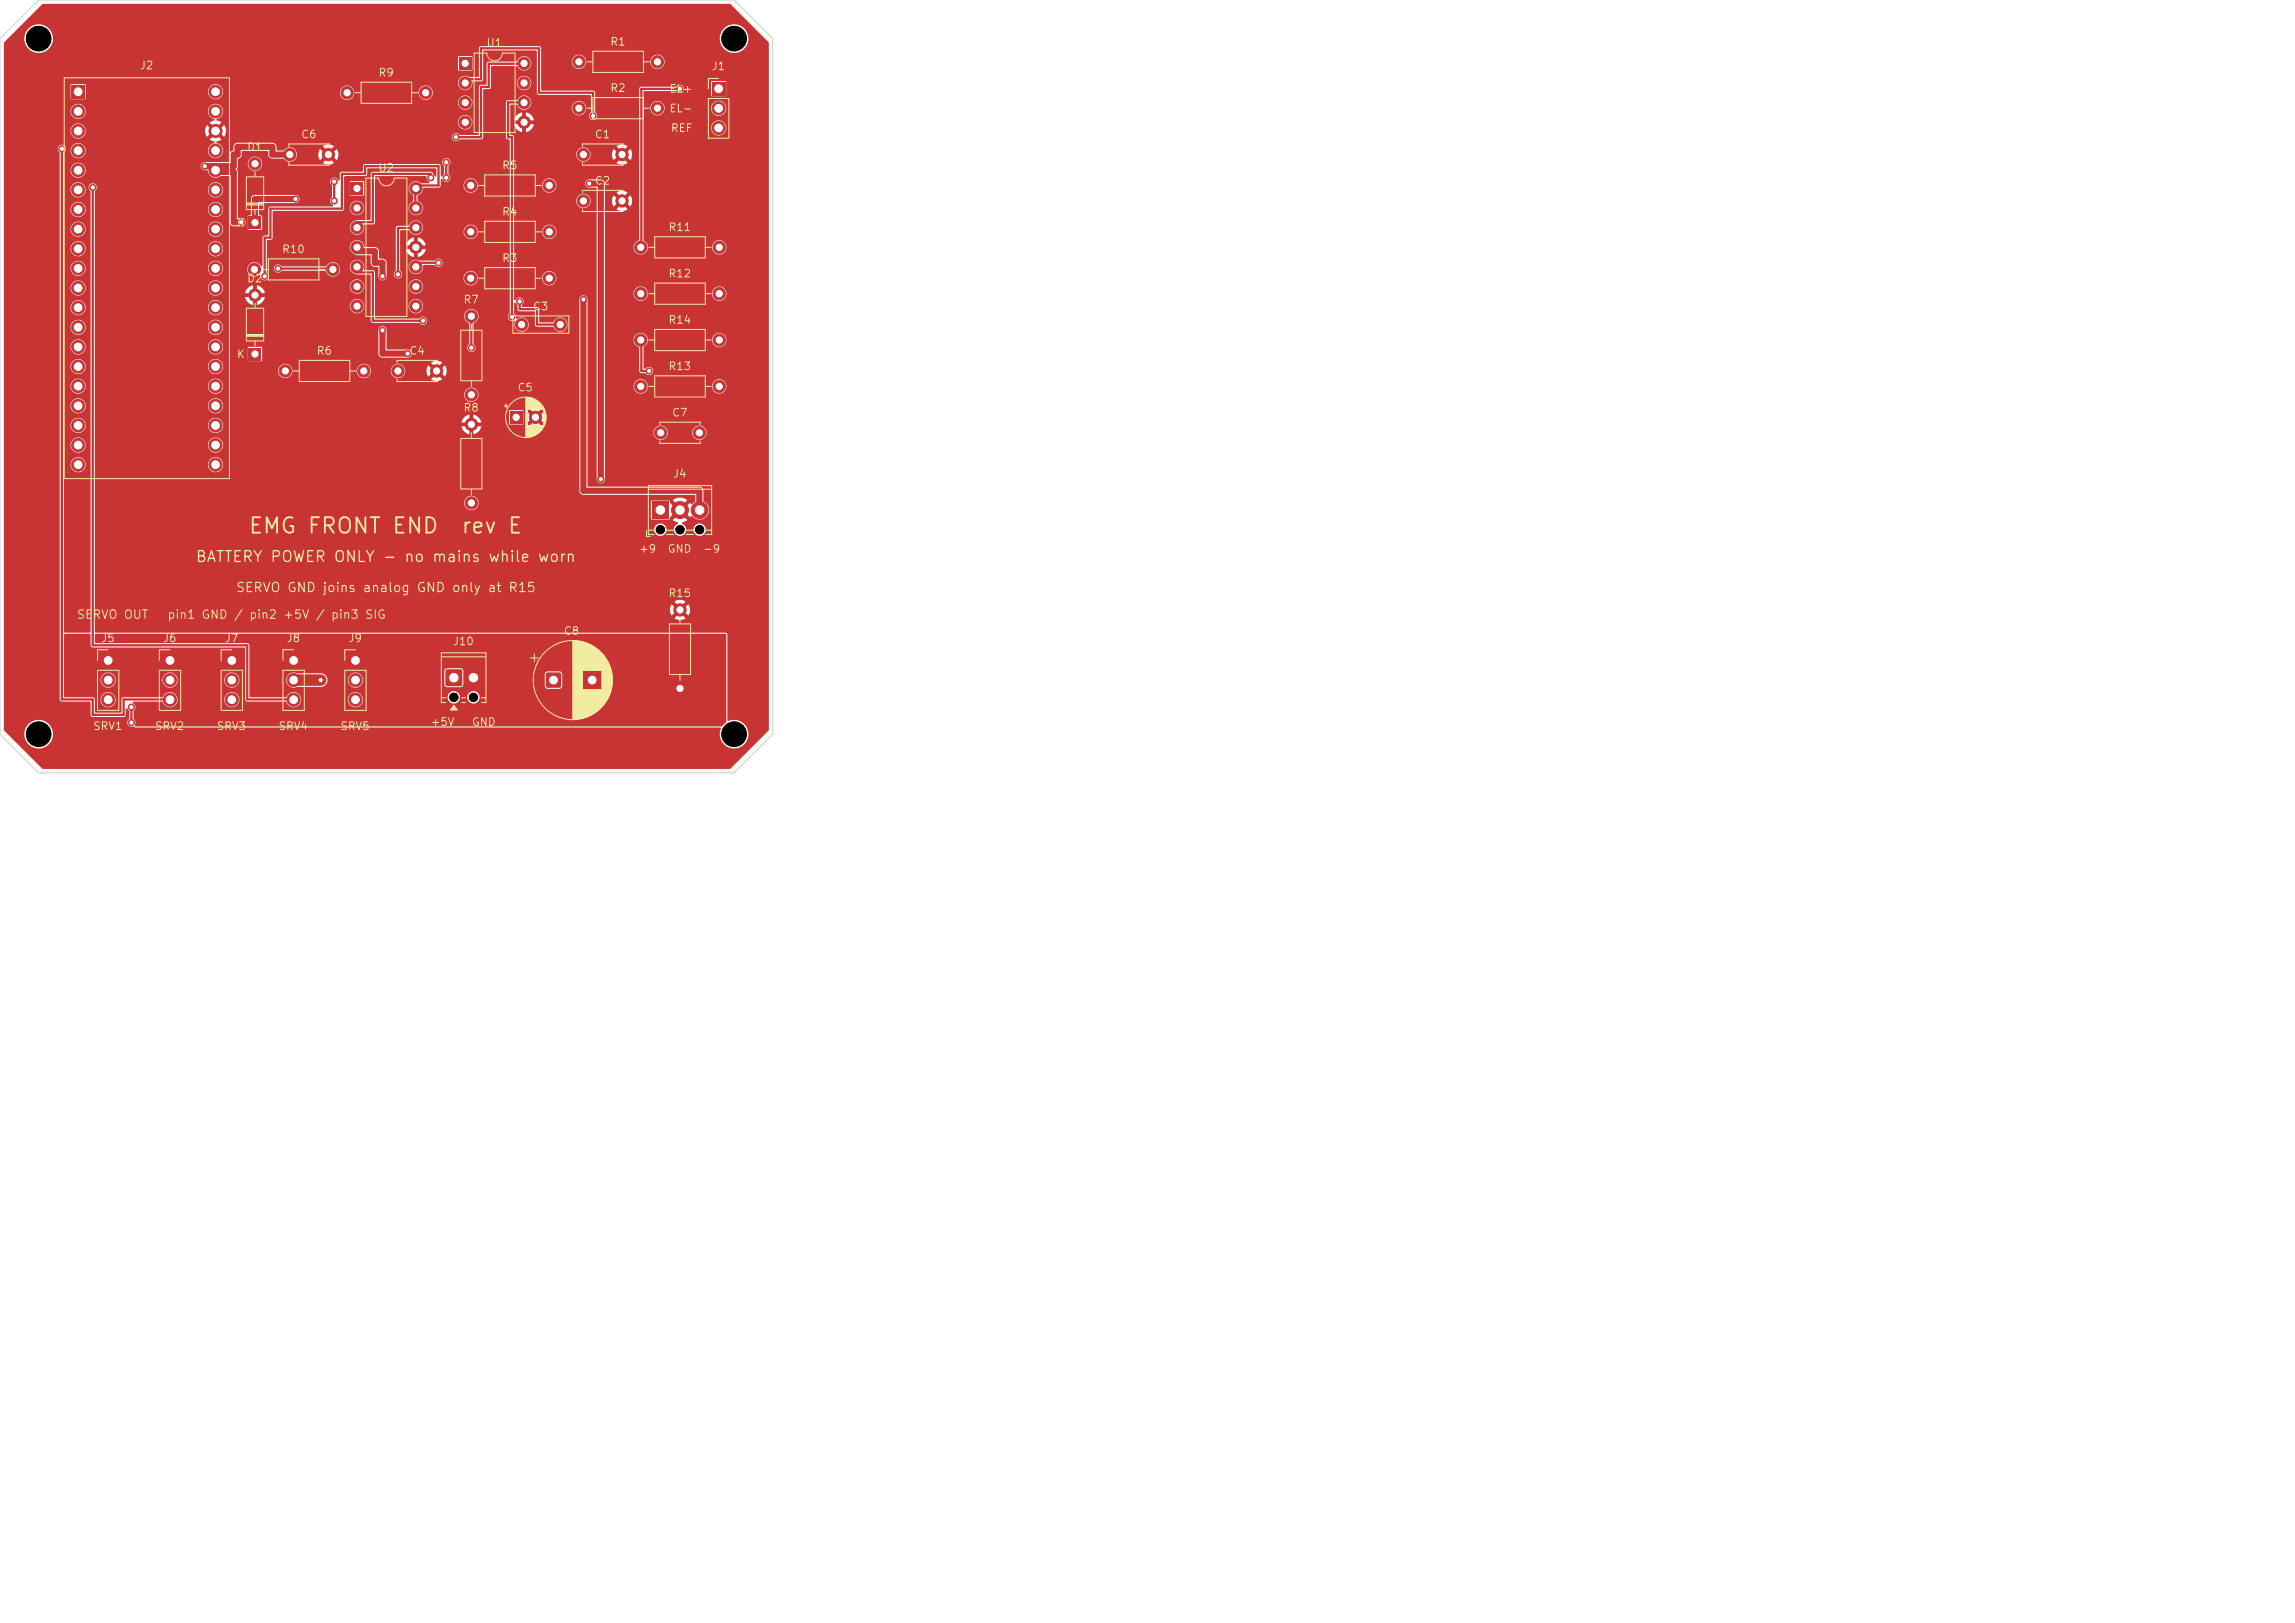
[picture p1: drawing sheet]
<svg xmlns="http://www.w3.org/2000/svg" width="297mm" height="210mm" viewBox="0 0 297 210" stroke-linecap="round" stroke-linejoin="round" font-family="sans-serif">
<defs><g id="words">
<g font-size="2" fill="#f2eda1">
<text x="32" y="69.5">EMG FRONT END</text>
<text x="59.6" y="69.5">rev E</text>
</g>
<text font-size="1.4" fill="#f2eda1" x="25.2" y="73.1">BATTERY POWER ONLY - no mains while worn</text>
<text font-size="1.2" fill="#f2eda1" x="30.4" y="76.9">SERVO GND joins analog GND only at R15</text>
<g font-size="1.1" fill="#f2eda1">
<text x="9.9" y="80.3">SERVO OUT</text>
<text x="21.6" y="80.3">pin1 GND / pin2 +5V / pin3 SIG</text>
</g>
<g font-size="1" fill="#f2eda1">
<text x="18" y="9.2">J2</text>
<text x="48.9" y="10.1">R9</text>
<text x="62.9" y="6.3">U1</text>
<text x="78.9" y="6.1">R1</text>
<text x="92" y="9.3">J1</text>
<text x="78.9" y="12.1">R2</text>
<text x="86.5" y="12.2">EL+</text>
<text x="86.5" y="14.8">EL-</text>
<text x="86.7" y="17.3">REF</text>
<text x="31.9" y="19.8">D1</text>
<text x="38.9" y="18.1">C6</text>
<text x="48.9" y="22.5">U2</text>
<text x="64.9" y="22.1">R5</text>
<text x="76.9" y="18.1">C1</text>
<text x="30.6" y="29.6">K</text>
<text x="64.9" y="28.1">R4</text>
<text x="76.9" y="24.1">C2</text>
<text x="36.4" y="33">R10</text>
<text x="64.9" y="34.1">R3</text>
<text x="86.4" y="30.1">R11</text>
<text x="31.9" y="36.8">D2</text>
<text x="59.9" y="39.5">R7</text>
<text x="68.9" y="40.4">C3</text>
<text x="86.4" y="36.1">R12</text>
<text x="30.6" y="46.6">K</text>
<text x="40.9" y="46.1">R6</text>
<text x="52.9" y="46.1">C4</text>
<text x="86.4" y="42.1">R14</text>
<text x="59.9" y="53.5">R8</text>
<text x="66.9" y="50.9">C5</text>
<text x="86.4" y="48.1">R13</text>
<text x="86.9" y="54.1">C7</text>
<text x="87" y="62">J4</text>
<text x="82.6" y="71.8">+9</text>
<text x="86.3" y="71.8">GND</text>
<text x="90.9" y="71.8">-9</text>
<text x="86.4" y="77.5">R15</text>
<text x="13" y="83.3">J5</text>
<text x="21" y="83.3">J6</text>
<text x="29" y="83.3">J7</text>
<text x="37" y="83.3">J8</text>
<text x="45" y="83.3">J9</text>
<text x="58.5" y="83.7">J10</text>
<text x="72.9" y="82.4">C8</text>
<text x="12" y="94.7">SRV1</text>
<text x="20" y="94.7">SRV2</text>
<text x="28" y="94.7">SRV3</text>
<text x="36" y="94.7">SRV4</text>
<text x="44" y="94.7">SRV5</text>
<text x="55.7" y="94.2">+5V</text>
<text x="61" y="94.2">GND</text>
</g>
</g></defs>
<g fill="#c83434" stroke="#c83434" stroke-width=".13">
<circle cx="51.5" cy="48" r=".8"/>
<circle cx="56.5" cy="48" r=".8"/>
<circle cx="75.5" cy="26" r=".8"/>
<circle cx="80.5" cy="26" r=".8"/>
</g>
<path d="M66 53.2h1.6v1.6h-1.6z" fill="#c83434"/>
<g fill="#c83434" stroke="#c83434" stroke-width=".13">
<circle cx="69.3" cy="54" r=".8"/>
<circle cx="60.9" cy="36" r=".8"/>
<circle cx="71.1" cy="36" r=".8"/>
</g>
<path d="M45.1 84.6h1.8v1.7h-1.8z" fill="#c83434"/>
<g fill="#c83434" stroke="#c83434" stroke-width=".13">
<circle cx="46" cy="88" r=".85"/>
<circle cx="46" cy="90.5" r=".85"/>
<circle cx="61" cy="51.1" r=".8"/>
<circle cx="61" cy="40.9" r=".8"/>
</g>
<path d="M32.2 28h1.6v1.6h-1.6z" fill="#c83434"/>
<g fill="#c83434" stroke="#c83434" stroke-width=".13">
<circle cx="33" cy="21.2" r=".8"/>
<circle cx="44.9" cy="12" r=".8"/>
<circle cx="55.1" cy="12" r=".8"/>
<circle cx="82.9" cy="38" r=".8"/>
<circle cx="93.1" cy="38" r=".8"/>
<circle cx="82.9" cy="50" r=".8"/>
<circle cx="93.1" cy="50" r=".8"/>
<circle cx="75.5" cy="20" r=".8"/>
<circle cx="80.5" cy="20" r=".8"/>
<circle cx="37.5" cy="20" r=".8"/>
<circle cx="42.5" cy="20" r=".8"/>
</g>
<path d="M9.3 11h1.7v1.7h-1.7z" fill="#c83434"/>
<g fill="#c83434" stroke="#c83434" stroke-width=".13">
<circle cx="10.1" cy="14.4" r=".85"/>
<circle cx="10.1" cy="16.9" r=".85"/>
<circle cx="10.1" cy="19.5" r=".85"/>
<circle cx="10.1" cy="22" r=".85"/>
<circle cx="10.1" cy="24.6" r=".85"/>
<circle cx="10.1" cy="27.1" r=".85"/>
<circle cx="10.1" cy="29.6" r=".85"/>
<circle cx="10.1" cy="32.2" r=".85"/>
<circle cx="10.1" cy="34.7" r=".85"/>
<circle cx="10.1" cy="37.3" r=".85"/>
<circle cx="10.1" cy="39.8" r=".85"/>
<circle cx="10.1" cy="42.3" r=".85"/>
<circle cx="10.1" cy="44.9" r=".85"/>
<circle cx="10.1" cy="47.4" r=".85"/>
<circle cx="10.1" cy="50" r=".85"/>
<circle cx="10.1" cy="52.5" r=".85"/>
<circle cx="10.1" cy="55" r=".85"/>
<circle cx="10.1" cy="57.6" r=".85"/>
<circle cx="10.1" cy="60.1" r=".85"/>
<circle cx="27.9" cy="60.1" r=".85"/>
<circle cx="27.9" cy="57.6" r=".85"/>
<circle cx="27.9" cy="55" r=".85"/>
<circle cx="27.9" cy="52.5" r=".85"/>
<circle cx="27.9" cy="50" r=".85"/>
<circle cx="27.9" cy="47.4" r=".85"/>
<circle cx="27.9" cy="44.9" r=".85"/>
<circle cx="27.9" cy="42.3" r=".85"/>
<circle cx="27.9" cy="39.8" r=".85"/>
<circle cx="27.9" cy="37.3" r=".85"/>
<circle cx="27.9" cy="34.7" r=".85"/>
<circle cx="27.9" cy="32.2" r=".85"/>
<circle cx="27.9" cy="29.6" r=".85"/>
<circle cx="27.9" cy="27.1" r=".85"/>
<circle cx="27.9" cy="24.6" r=".85"/>
<circle cx="27.9" cy="22" r=".85"/>
<circle cx="27.9" cy="19.5" r=".85"/>
<circle cx="27.9" cy="16.9" r=".85"/>
<circle cx="27.9" cy="14.4" r=".85"/>
<circle cx="27.9" cy="11.9" r=".85"/>
<circle cx="67.5" cy="42" r=".8"/>
<circle cx="72.5" cy="42" r=".8"/>
</g>
<path d="M13.2 84.6h1.6v1.7h-1.6z" fill="#c83434"/>
<g fill="#c83434" stroke="#c83434" stroke-width=".13">
<circle cx="14" cy="88" r=".85"/>
<circle cx="14" cy="90.5" r=".85"/>
<circle cx="60.9" cy="30" r=".8"/>
<circle cx="71.1" cy="30" r=".8"/>
<circle cx="85.5" cy="56" r=".8"/>
<circle cx="90.5" cy="56" r=".8"/>
<circle cx="74.9" cy="14" r=".8"/>
<circle cx="85.1" cy="14" r=".8"/>
</g>
<path d="M37.1 84.6h1.7v1.7h-1.7z" fill="#c83434"/>
<g fill="#c83434" stroke="#c83434" stroke-width=".13">
<circle cx="38" cy="88" r=".85"/>
<circle cx="38" cy="90.5" r=".85"/>
<circle cx="60.9" cy="24" r=".8"/>
<circle cx="71.1" cy="24" r=".8"/>
</g>
<path d="M29.1 84.6h1.7v1.7h-1.7z" fill="#c83434"/>
<g fill="#c83434" stroke="#c83434" stroke-width=".13">
<circle cx="30" cy="88" r=".85"/>
<circle cx="30" cy="90.5" r=".85"/>
</g>
<path d="M57.7 86.7l.2-.1h1.7l.2 .1v.1v1.7v.2l-.2 .1h-1.7l-.2-.1-.1-.2v-1.7z" fill="#c83434"/>
<circle cx="61.3" cy="87.7" r="1.1" fill="#c83434" stroke="#c83434" stroke-width=".13"/>
<path d="M92.1 10.6h1.8v1.7h-1.8z" fill="#c83434"/>
<g fill="#c83434" stroke="#c83434" stroke-width=".13">
<circle cx="93" cy="14" r=".85"/>
<circle cx="93" cy="16.6" r=".85"/>
<circle cx="88" cy="89.1" r=".8"/>
<circle cx="88" cy="78.9" r=".8"/>
</g>
<path d="M59.4 7.4h1.6v1.6h-1.6z" fill="#c83434"/>
<g fill="#c83434" stroke="#c83434" stroke-width=".13">
<circle cx="60.2" cy="10.7" r=".8"/>
<circle cx="60.2" cy="13.3" r=".8"/>
<circle cx="60.2" cy="15.8" r=".8"/>
<circle cx="67.8" cy="15.8" r=".8"/>
<circle cx="67.8" cy="13.3" r=".8"/>
<circle cx="67.8" cy="10.7" r=".8"/>
<circle cx="67.8" cy="8.2" r=".8"/>
</g>
<path d="M21.1 84.6h1.8v1.7h-1.8z" fill="#c83434"/>
<g fill="#c83434" stroke="#c83434" stroke-width=".13">
<circle cx="22" cy="88" r=".85"/>
<circle cx="22" cy="90.5" r=".85"/>
<circle cx="74.9" cy="8" r=".8"/>
<circle cx="85.1" cy="8" r=".8"/>
<circle cx="32.9" cy="34.9" r=".8"/>
<circle cx="43.1" cy="34.9" r=".8"/>
<circle cx="61" cy="65.1" r=".8"/>
<circle cx="61" cy="54.9" r=".8"/>
<circle cx="36.9" cy="48" r=".8"/>
<circle cx="47.1" cy="48" r=".8"/>
<circle cx="82.9" cy="44" r=".8"/>
<circle cx="93.1" cy="44" r=".8"/>
</g>
<path d="M84.4 64.9h2.2v2.2h-2.2z" fill="#c83434"/>
<g fill="#c83434" stroke="#c83434" stroke-width=".13">
<circle cx="88" cy="66" r="1.1"/>
<circle cx="90.5" cy="66" r="1.1"/>
</g>
<path d="M45.4 23.6h1.6v1.6h-1.6z" fill="#c83434"/>
<g fill="#c83434" stroke="#c83434" stroke-width=".13">
<circle cx="46.2" cy="26.9" r=".8"/>
<circle cx="46.2" cy="29.5" r=".8"/>
<circle cx="46.2" cy="32" r=".8"/>
<circle cx="46.2" cy="34.5" r=".8"/>
<circle cx="46.2" cy="37.1" r=".8"/>
<circle cx="46.2" cy="39.6" r=".8"/>
<circle cx="53.8" cy="39.6" r=".8"/>
<circle cx="53.8" cy="37.1" r=".8"/>
<circle cx="53.8" cy="34.5" r=".8"/>
<circle cx="53.8" cy="32" r=".8"/>
<circle cx="53.8" cy="29.5" r=".8"/>
<circle cx="53.8" cy="26.9" r=".8"/>
<circle cx="53.8" cy="24.4" r=".8"/>
</g>
<path d="M70.7 87.1l.2-.1h1.5l.2 .1v.2v1.5v.1l-.2 .1h-1.5l-.2-.1-.1-.1v-1.5z" fill="#c83434"/>
<circle cx="76.6" cy="88" r="1" fill="#c83434" stroke="#c83434" stroke-width=".13"/>
<path d="M32.2 45h1.6v1.6h-1.6z" fill="#c83434"/>
<g fill="#c83434" stroke="#c83434" stroke-width=".13">
<circle cx="33" cy="38.2" r=".8"/>
<circle cx="82.9" cy="32" r=".8"/>
<circle cx="93.1" cy="32" r=".8"/>
<circle cx="51.5" cy="35.5" r=".4"/>
<circle cx="75.5" cy="38.7" r=".4"/>
<circle cx="61" cy="45" r=".4"/>
<circle cx="54.7" cy="41.5" r=".4"/>
<circle cx="67.2" cy="39" r=".4"/>
<circle cx="55.7" cy="23" r=".4"/>
<circle cx="56.7" cy="34" r=".4"/>
<circle cx="41.5" cy="88" r=".4"/>
<circle cx="52.7" cy="45.7" r=".4"/>
<circle cx="31.3" cy="28.8" r=".4"/>
<circle cx="49.5" cy="42.7" r=".4"/>
<circle cx="38.3" cy="25.8" r=".4"/>
<circle cx="26.5" cy="21.5" r=".4"/>
<circle cx="49.5" cy="35.7" r=".4"/>
<circle cx="36" cy="34.8" r=".4"/>
<circle cx="59" cy="17.8" r=".4"/>
<circle cx="84" cy="48" r=".4"/>
<circle cx="77.7" cy="62" r=".4"/>
<circle cx="76.3" cy="23.8" r=".4"/>
<circle cx="17" cy="91.5" r=".4"/>
<circle cx="17" cy="93.5" r=".4"/>
<circle cx="8" cy="19.3" r=".4"/>
<circle cx="12" cy="24.2" r=".4"/>
<circle cx="66.2" cy="41" r=".4"/>
<circle cx="57.7" cy="21" r=".4"/>
<circle cx="43.3" cy="26" r=".4"/>
<circle cx="57.7" cy="23" r=".4"/>
<circle cx="43.3" cy="23.5" r=".4"/>
<circle cx="76.8" cy="15" r=".4"/>
<circle cx="88" cy="11.5" r=".4"/>
<circle cx="34.3" cy="35.7" r=".4"/>
</g>
<g fill="none" stroke="#c83434" stroke-width=".3">
<path d="M8 19.3v71.2h4v2h4v-2h6M60.2 10.8v-.5h2v-4h7.6v5.7h6.9v3M67.7 8.3h-4.5v3h-1v6.5h-3.2M67.7 13.3h-2v4.5h.6v23.2M88 11.5h-5v20.5M12 24.3v59.2h20v7h6M36 34.8h7M43.2 23.5v2.5M46.3 34.5v.8h1.9v6.2h6.5M53.8 29.5h-2.3v6M53.8 27v-3h2.9v-2.5h-9.5v1h-3v4.5h-9.2v3.8h-.8v5M55.7 23v-.5h-7.5v6.3h-1.9v.7"/>
<path d="M56.7 34h-2.9v.5M57.7 21v2M67.3 39v1h2.2v2h3M61 41v4M83 44v4h1M17 91.5v2"/>
</g>
<path d="M28 22v.3h2.3v6.5h.9M37.5 20h-2.2v-1h-4.6v1h-.4v1.5h-3.8M38.2 25.8h-5.2v3M46.3 32v.5h2.2v1.5h1v1.8M75.5 38.8v24.7h15v2.5M76.2 23.8h1.5v38.2M49.5 42.8v3h3.2" fill="none" stroke="#c83434" stroke-width=".8"/>
<path d="M38 88h3.5" fill="none" stroke="#c83434" stroke-width="1.5"/>
<g fill="#c83434">
<path d="M8.3 82.1l3.4-.1v1.5l.3 .3h19.7l.1 6.9 .2 .1h5h.1a.98 .98 0 0 0 1.1 .7 .98 .98 0 0 0 .8-1.1h6v.2a.98 .98 0 0 0 1.2 .9 .98 .98 0 0 0 .7-1.3h11v.1a.8 .8 0 0 0 .9 .7 .8 .8 0 0 0 .7-.8h1v.1a.8 .8 0 0 0 1.2 .6 .8 .8 0 0 0 0-1.4 .8 .8 0 0 0-1.2 .7h-1v-.1a.8 .8 0 0 0-.8-.7 .8 .8 0 0 0-.8 .8l-11-.1a.98 .98 0 0 0-1.1-.5 .98 .98 0 0 0-.8 .8h-6l-.1-.1a.99 .99 0 0 0-.9-.7 .99 .99 0 0 0-.9 .6h-4.7l-.1-.1v-2.2h4.7a1 1 0 0 0 1.5 1h3.2a.87 .87 0 0 0 .7-1h2.6v.2a.98 .98 0 0 0 1.5 .7 .98 .98 0 0 0 0-1.6 .98 .98 0 0 0-1.5 .7h-2.6l-.1-.2a.88 .88 0 0 0-.7-.6h-3.2a.98 .98 0 0 0-1.4 .8h-4.7v-1.1h25.2v1.9l.2 .2h.1h2l.2-.3v-1.4h10.5v1.6l.2 .3h1.7h.2l.2-.3-.1-1.7-.1-.2h-.2h-1.6l-.2 .1-.1 .2h-10.5l-.1-.5-.1-.2h-.2h-1.8l-.2 .1-.1 .2h-25.2v-3.3l-.3-.3h-19.6l-.1-.1v-1l.1-.1h81.5l.1 .1v11.3l-.6 .6h-75.9l-.1-.1a.56 .56 0 0 0-.1-.8v-1.2a.56 .56 0 0 0-.1-.9l.1-.2h3.7a1 1 0 0 0 1.2 .7 1 1 0 0 0 .8-1.1h6v.2a.98 .98 0 0 0 1.5 .8 .98 .98 0 0 0 0-1.7 .98 .98 0 0 0-1.5 .7h-6l-.1-.1a.99 .99 0 0 0-.9-.7 .99 .99 0 0 0-.9 .6h-5.2l-.2 .3v1.6l-.1 .1h-3.3v-1.8h.7v.2a.98 .98 0 0 0 1.5 .8 .98 .98 0 0 0 0-1.7 .98 .98 0 0 0-1.5 .7h-.7l-.3-.2h-3.6l-.1-.1v-2.2h4.7a.98 .98 0 0 0 1 1.1 .98 .98 0 0 0 1-1.1h6v.2a.98 .98 0 0 0 1.1 .9 .98 .98 0 0 0 .9-1.1h6v.2a.98 .98 0 0 0 1.5 .7 .98 .98 0 0 0 0-1.6 .98 .98 0 0 0-1.5 .7h-6l-.1-.2a.98 .98 0 0 0-1-.7 .98 .98 0 0 0-.9 .9h-6l-.1-.2a.98 .98 0 0 0-1-.7 .98 .98 0 0 0-.9 .9h-4.7z"/>
<path d="M.5 5.5l.6-.6h2a1.85 1.85 0 0 0 1.9 2 1.85 1.85 0 0 0 1.9-2h86.2v.2a1.85 1.85 0 0 0 2.9 1.5 1.85 1.85 0 0 0 0-3.2 1.85 1.85 0 0 0-2.9 1.5h-86.2l-.1-.3a1.85 1.85 0 0 0-1.9-1.5 1.85 1.85 0 0 0-1.8 1.8h-2l4.5-4.4h88.8l5.1 5.1v88.8l-5 5.1h-88.9l-4.7-4.6h2.2v.2a1.85 1.85 0 0 0 2.9 1.5 1.85 1.85 0 0 0 0-3.2 1.85 1.85 0 0 0-2.9 1.5h-2.2l-.4-.5v-75.2h7v.3l.2 .3v70.7l.3 .3h3.6l.1 .1v1.6l.3 .3h4l.3-.2v-.8l.2-.1 .2 .3v1a.57 .57 0 0 0-.2 .8 .57 .57 0 0 0 .8 .2l.2 .1h75.7l.1 .1a1.87 1.87 0 0 0 1.4 2.6 1.87 1.87 0 0 0 2.1-2 1.87 1.87 0 0 0-2.6-1.5l-.1-.1v-11.1l-.1-.2h-.1h-81.5l-.1-.2v-2.9h74.4v.4l.2 .4 .6-.5 .3 .2v.1l-.5 .6a1.3 1.3 0 0 0 1.4 0l-.5-.5v-.2l.3-.2 .6 .5a1.29 1.29 0 0 0 0-1.4l-.6 .5h-.2l-.2-.2 .6-.7a1.29 1.29 0 0 0-1.4 0l.6 .6-.3 .4-.1-.1-.6-.5-.2 .6h-74.4v-10.2h72.4a.8 .8 0 0 0 1.2 .6 .8 .8 0 0 0 0-1.3 .8 .8 0 0 0-1.2 .6v.1h-72.4v-3.4h47.8a.93 .93 0 0 0 1.4 .7 .93 .93 0 0 0 0-1.6 .93 .93 0 0 0-1.4 .7v.2h-47.8v-5.2h14.6a.98 .98 0 0 0 1.3 1 .98 .98 0 0 0 .4-1.6 .98 .98 0 0 0-1.6 .4l-.1 .2h-14.6v-2.5h14.6a.98 .98 0 0 0 1.3 1 .98 .98 0 0 0 .4-1.6 .98 .98 0 0 0-1.6 .4l-.1 .2h-14.6v-2.5h14.6a.98 .98 0 0 0 1.1 1 .98 .98 0 0 0 .8-1.3h31.7h.1v.4l-.9 .1a1.3 1.3 0 0 0 1 1l.1-.9h.4l.1 .9 .5-.3 .4-.5 .1-.2h-.9v-.4h4.5l.1 .1h1.6l.1-.1v-.9h.3v.4l.2 .4 .6-.6 .3 .3v.1l-.5 .6a1.28 1.28 0 0 0 1.4 0l-.5-.6v-.2l.3-.2 .6 .6a1.29 1.29 0 0 0 0-1.4l-.6 .5h-.2l-.1-.2v-.1l.5-.6a1.28 1.28 0 0 0-1.4 0l.5 .6-.2 .3h-.1l-.6-.5-.2 .6h-.3v-.7l-.1-.1h-1.7v1.7h-4.5l.1-.1 .8-.1a1.29 1.29 0 0 0-1-1v.8l-.2 .1h-.3l-.1-.8a1.29 1.29 0 0 0-1 1h-30.9v-.1a.98 .98 0 0 0-1.1-.5 .98 .98 0 0 0-.8 .9h-14.6v-2.6h14.6v.2a.98 .98 0 0 0 1.5 .7 .98 .98 0 0 0 0-1.6 .98 .98 0 0 0-1.5 .7h-14.6v-1.2h47.8v.2a.93 .93 0 0 0 1.5 .4 .93 .93 0 0 0-.3-1.6 .93 .93 0 0 0-1.2 1h-47.8v-1.3h14.6v.2a.98 .98 0 0 0 1.5 .7 .98 .98 0 0 0 0-1.7 .98 .98 0 0 0-1.5 .8h-14.6v-2.6h14.6v.2a.98 .98 0 0 0 .7 .9 .98 .98 0 0 0 1-.3h7.4v.2a.93 .93 0 0 0 1 .6 .93 .93 0 0 0 .8-.8h8.4v.2a.93 .93 0 0 0 1 .6 .93 .93 0 0 0 .8-.8h2.6v.2a.93 .93 0 0 0 1.1 .6 .93 .93 0 0 0 .7-1h2.8v.4l.2 .4 .7-.5 .3 .3-.6 .6a1.29 1.29 0 0 0 1.4 0l-.5-.6v-.2l.3-.2 .6 .6a1.29 1.29 0 0 0 0-1.4l-.6 .5h-.2l-.2-.3 .6-.6a1.29 1.29 0 0 0-1.4 0l.6 .6-.3 .3h-.1l-.6-.5-.2 .6h-2.8v-.2a.93 .93 0 0 0-1.1-.6 .93 .93 0 0 0-.7 1h-2.6v-.2a.93 .93 0 0 0-1-.8 .93 .93 0 0 0-.8 1h-8.4v-.2a.93 .93 0 0 0-1-.8 .93 .93 0 0 0-.8 1h-7.4a.97 .97 0 0 0-.2-1.5h3.7l.1 .1h1.6l.1-.1v-1.6l-.1-.1h-1.7v1.7h-3.7a.97 .97 0 0 0-1.5 .7h-14.6v-2.5h14.6v.2a.98 .98 0 0 0 1.5 .7 .98 .98 0 0 0 0-1.6 .98 .98 0 0 0-1.5 .7h-14.6v-2.5h14.6v.1a.98 .98 0 0 0 .9 .9 .98 .98 0 0 0 1-.6h20.2v3.1l.2 .4 .2 .1 3.6-.1a.53 .53 0 0 0 .3-.5 .53 .53 0 0 0-.5-.5h-2.7l-.1-2.5a.53 .53 0 0 0-.5-.5 .53 .53 0 0 0-.5 .5l-20.2-.1a.98 .98 0 0 0-.7-1.2 .98 .98 0 0 0-1.2 .9h-14.6v-2.6h14.6v.2a.98 .98 0 0 0 1.1 .9 .98 .98 0 0 0 .9-1.1h16.4v.2a.93 .93 0 0 0 1.5 .4 .93 .93 0 0 0-.3-1.6 .93 .93 0 0 0-1.2 1h-16.4l-.1-.2a.98 .98 0 0 0-1-.7 .98 .98 0 0 0-.9 .9h-14.6v-2.5h14.6v.2a.98 .98 0 0 0 .7 .8 .98 .98 0 0 0 1-.3l4 .1v.4h-.9l.1 .3 .4 .5 .5 .3 .1-.9h.4v.1l.1 .8a1.29 1.29 0 0 0 1-1.1h-.9v-.4l.9-.1-.2-.4-.3-.3h11.5a.93 .93 0 0 0 1.4 .7 .93 .93 0 0 0 0-1.6 .93 .93 0 0 0-1.4 .7v.2h-11.5l-.5-.3v.8l-.2 .1h-.3l-.1-.9-.2 .1a1.29 1.29 0 0 0-.8 .9h-3.1a.98 .98 0 0 0-.3-1.5 .98 .98 0 0 0-1.4 .8h-14.6v-2.6h14.6v.2a.98 .98 0 0 0 .9 .9 .98 .98 0 0 0 1-.7h3.2v.1a1.06 1.06 0 0 0 1.6 .5h.1a.56 .56 0 0 0 .8 .6 .56 .56 0 0 0 0-1v-.5h1v.1a.6 .6 0 0 0 .4 .4 .6 .6 0 0 0 .6-.2l5.7 .1a.96 .96 0 0 0 1.5 .5l.3-.5v-.5h1.3v.2a1.34 1.34 0 0 0 .8 .7h1.7l.2 .1v5.9l.1 .2 6.1 .1a.55 .55 0 0 0 .9 .1 .55 .55 0 0 0-.1-.9h5.1l.2 .5 .4 .4v2.6a.57 .57 0 0 0-.2 .7 .57 .57 0 0 0 .8 .2 .68 .68 0 0 0 0-.9v-2.7a.94 .94 0 0 0 .6-1.1 .94 .94 0 0 0-1-.7 .94 .94 0 0 0-.8 1h-5.1a.78 .78 0 0 0-.8 .2h-5.5l-.2-.1v-1.4h4.4v.2a.93 .93 0 0 0 1.6 .4 .93 .93 0 0 0-.4-1.6 .93 .93 0 0 0-1.2 1h-4.4v-2.5h4.4v.1a.93 .93 0 0 0 1.6 .5 .93 .93 0 0 0-.4-1.6 .93 .93 0 0 0-1.2 1h-4.4v-2.1l-.2-.1h-1.1l-.1-.1a.94 .94 0 0 0-.8-1.3 .94 .94 0 0 0-1 1h-1.3a.99 .99 0 0 0-.9-.7 .99 .99 0 0 0-.9 .6h-5.7a.61 .61 0 0 0-1 .2h-1v-2.6h10.8v.2a1.69 1.69 0 0 0 .9 .7l1.7 .1 .1 1 .1 .2 .2 .2h.6l.1 .1v1.1a.53 .53 0 0 0 .3 .5 .53 .53 0 0 0 .6-.1h10.1v.2a.93 .93 0 0 0 1.6 .4 .93 .93 0 0 0-.4-1.6 .93 .93 0 0 0-1.2 1h-10.1l.1-.3v-.4h1v.2a.54 .54 0 0 0 .8 .3 .54 .54 0 0 0 0-.9v-.4h1.1v.2a.93 .93 0 0 0 1.1 .6 .93 .93 0 0 0 .7-1l.2-.1h1.3a.68 .68 0 0 0 1-.1 .57 .57 0 0 0-.3-.7 .57 .57 0 0 0-.7 .2h-1.9a.94 .94 0 0 0-1.4 .9h-1.1v-2.9l1.6 .1v.4h-.9l.3 .6 .3 .3 .5 .2v-.9h.4l.1 .9 .6-.3 .3-.5 .1-.3h-.8l-.1-.4 .9-.1a1.28 1.28 0 0 0-1-1v.8l-.2 .1h-.3l-.1-.9a1.29 1.29 0 0 0-1 1h-.7v-1.8l.1-.1h1a1.03 1.03 0 0 0 1.6 .3h5.5v.2a.93 .93 0 0 0 1.6 .4 .93 .93 0 0 0-.4-1.6 .93 .93 0 0 0-1.2 1l-5.5-.1a.95 .95 0 0 0-.3-1.4 .95 .95 0 0 0-1.3 .6h-1.4l-.3 .2v5.6l-.2 .4h-1v-1.6l-.3-.3-.6-.1-.1-1-.2-.3-.2-.1h-1.4a1.08 1.08 0 0 0-1.6-.7l-.3 .4v.4h-10.8v-1l.1-.1h.5l.2-.2v-3.4l.1-.1h8.9l.2-.1v-.2h.8a.93 .93 0 0 0 1.4 .7 .93 .93 0 0 0 0-1.6 .93 .93 0 0 0-1.4 .7v.2h-.8v-1.8h.8l.1 .1h1.6l.1-.1v-1.6l-.1-.2-1.6 .1-.1 .1v1.6h-.8v-2.3l.1-.1h2.8l.1-.2v-.7l.2-.1h8.7l.1 .9-.1 .1-.6-.6-7.7 .1-.1 .2v5.9l-.2 .1h-1.6a.96 .96 0 0 0-.9 1.1 .96 .96 0 0 0 1.2 .8 .96 .96 0 0 0 .6-1.3l1.2-.1 .2-.2 .1-6h6.5l.1 .1a.7 .7 0 0 0 .4 .7l-.1 .1h-1a.96 .96 0 0 0-1.4 .2 .96 .96 0 0 0 .4 1.4v.7l-.1 .1a.94 .94 0 0 0-.2 1.5 .94 .94 0 0 0 1.4-.2 .94 .94 0 0 0-.5-1.4l-.1-.7a1.21 1.21 0 0 0 .8-1h2l.2-.2h3a.93 .93 0 0 0 1.4 .7 .93 .93 0 0 0 0-1.6 .93 .93 0 0 0-1.4 .7v.2h-3v-.8l.2-.1a.57 .57 0 0 0 .9 .2 .57 .57 0 0 0-.1-.9v-1a.55 .55 0 0 0 .1-.9 .55 .55 0 0 0-.8 .1 .55 .55 0 0 0 .2 .8v1l-.4 .3-.1-.1v-1.2l-.2-.3h-9.6l-.2 .2v.7l-.1 .1-2.8 .1-.1 .2v.8h-.2a.56 .56 0 0 0-.9-.2 .56 .56 0 0 0 .1 .9v1.5a.63 .63 0 0 0 .1 1.1l-.1 .1-8.2 .1-.1 .2v3.4l-.1 .1h-.5l-.1 .2v3.6l-.1 .2a1.11 1.11 0 0 0-1.7-.2l-.2 .3v.4h-3.2l.1-.2a.98 .98 0 0 0-.9-1 .98 .98 0 0 0-1.1 .8h-14.6v-2.5h14.6v.2a.98 .98 0 0 0 1.5 .7 .98 .98 0 0 0 0-1.6 .98 .98 0 0 0-1.5 .7h-14.6v-2.5h14.6v.1a.98 .98 0 0 0 1 .9 .98 .98 0 0 0 1-1h3.2l.1 .1h1.6l.1-.1v-1.6l-.4-.2 .1-1.5 4.9-.1a.53 .53 0 0 0 .3-.5 .53 .53 0 0 0-.5-.5l-5.5 .1-.2 .1-.1 .3v2.1l-.4 .2v1.6h-3.2a.98 .98 0 0 0-1-.9 .98 .98 0 0 0-1 .9h-14.6v-2.6h14.6v.2a.98 .98 0 0 0 1.5 .7 .98 .98 0 0 0 0-1.6 .98 .98 0 0 0-1.5 .7h-14.6v-2.2l.2-.3h14.4v.2a.98 .98 0 0 0 1.5 .7 .98 .98 0 0 0 0-1.7 .98 .98 0 0 0-1.5 .8h-14.4a.54 .54 0 0 0-.3-.7 .54 .54 0 0 0-.7 .3 .54 .54 0 0 0 .2 .7v56.9l-.1 .2h-3.2l-.1-.2v-21.7h.8v.2a.98 .98 0 0 0 1.5 .8 .98 .98 0 0 0 0-1.7 .98 .98 0 0 0-1.5 .7h-.8v-2.5h.8v.2a.98 .98 0 0 0 1.5 .7 .98 .98 0 0 0 0-1.6 .98 .98 0 0 0-1.5 .7h-.8v-2.5h.8v.1a.98 .98 0 0 0 1.5 .8 .98 .98 0 0 0 0-1.7 .98 .98 0 0 0-1.5 .8h-.8v-2.6h.8v.2a.98 .98 0 0 0 1.5 .7 .98 .98 0 0 0 0-1.6 .98 .98 0 0 0-1.5 .7h-.8v-2.5h.8v.2a.98 .98 0 0 0 1.5 .7 .98 .98 0 0 0 0-1.7 .98 .98 0 0 0-1.5 .8h-.8v-2.6h.8v.2a.98 .98 0 0 0 1.5 .8 .98 .98 0 0 0 0-1.7 .98 .98 0 0 0-1.5 .7h-.8v-2.5h.8v.2a.98 .98 0 0 0 1.5 .7 .98 .98 0 0 0 0-1.6 .98 .98 0 0 0-1.5 .7h-.8v-2.5h.8v.1a.98 .98 0 0 0 1.5 .8 .98 .98 0 0 0 0-1.7 .98 .98 0 0 0-1.5 .8h-.8v-2.6h.8v.2a.98 .98 0 0 0 1.5 .7 .98 .98 0 0 0 0-1.6 .98 .98 0 0 0-1.5 .7h-.8v-2.5h.8v.2a.98 .98 0 0 0 1.5 .7 .98 .98 0 0 0 0-1.7 .98 .98 0 0 0-1.5 .8h-.8v-2.6h.8v.2a.98 .98 0 0 0 1.5 .8 .98 .98 0 0 0 0-1.7 .98 .98 0 0 0-1.5 .7h-.8v-2.5h.8v.2a.98 .98 0 0 0 1.5 .7 .98 .98 0 0 0 0-1.6 .98 .98 0 0 0-1.5 .7h-.8v-2.5h.8v.1a.98 .98 0 0 0 1.5 .8 .98 .98 0 0 0 0-1.7 .98 .98 0 0 0-1.5 .8h-.8v-2.6h.8v.2a.98 .98 0 0 0 1.5 .7 .98 .98 0 0 0 0-1.6 .98 .98 0 0 0-1.5 .7h-.8v-2.5h.8v.2a.98 .98 0 0 0 1.5 .7 .98 .98 0 0 0 0-1.7 .98 .98 0 0 0-1.5 .8h-.8v-2.6h.8v.2a.98 .98 0 0 0 1.4 .8 .98 .98 0 0 0 .4-1.5h15.1l.1 .4a.67 .67 0 0 0 .7 .2l.1 .1a1.04 1.04 0 0 0 1.7 .7h1l.1 .1 .1 6.1 .1 .2 .3 .1 1.3-.1a.53 .53 0 0 0 .3-.5 .53 .53 0 0 0-.5-.5h-.4l-.1-.1v-5.9l-.1-.4 .1-.5h1.3v.2a.93 .93 0 0 0 1.5 .4 .93 .93 0 0 0-.3-1.6 .93 .93 0 0 0-1.2 1h-1.3v-.7l.3-.2a.71 .71 0 0 0 .2-.7l.1-.2h3.2l.1 .1v.5a.52 .52 0 0 0 .6 .4h1.4l.4 .3a.94 .94 0 0 0 1.3-.9h2.8v.4l.2 .4 .7-.5 .3 .3-.6 .6a1.3 1.3 0 0 0 1.4 0l-.5-.6v-.2l.3-.2 .6 .6a1.29 1.29 0 0 0 0-1.4l-.6 .5h-.2l-.2-.3 .6-.6a1.29 1.29 0 0 0-1.4 0l.6 .6-.3 .3h-.1l-.6-.5-.2 .6h-2.8a.98 .98 0 0 0-.7-.8 .98 .98 0 0 0-1 .4h-.8l-.1-.2a.71 .71 0 0 0-.2-.7l-.3-.1h-4.6l-.4 .2-.1 .7-.4 .4-.1 1.1-3.3 .1a.53 .53 0 0 0-.4 .4h-15.1a.98 .98 0 0 0-1.1-.3 .98 .98 0 0 0-.7 .8h-.8v-2.2l.2-.3h.6a.98 .98 0 0 0 1.4 1 .98 .98 0 0 0 .3-1.6 .98 .98 0 0 0-1.6 .4l-.1 .2h-.6a.53 .53 0 0 0-.4-.7 .53 .53 0 0 0-.6 .5h-7v-2.3h8.6v.1a.98 .98 0 0 0 1.1 .9 .98 .98 0 0 0 .9-1.1h15.4l.1 .5 .2 .4 .5-.5 .4 .2-.1 .1-.5 .6 .6 .2v.2a.99 .99 0 0 0-.6 1.6 .99 .99 0 0 0 1.7-.1 .99 .99 0 0 0-.8-1.5l.1-.2 .6-.2-.6-.6 .3-.3 .6 .5h29.5a.58 .58 0 0 0 .4 .5 .58 .58 0 0 0 .6-.2h2.8l.2-.1v-4.7h3v4.6a.43 .43 0 0 0 .4 .3l.1 22.4a.58 .58 0 0 0-.2 .8 .58 .58 0 0 0 .8 .2l.1 .1a.94 .94 0 0 0 .7 1.3 .94 .94 0 0 0 1-1.1 .94 .94 0 0 0-1.5-.5l-.1-.1-.1-.4-.2-.3v-1.2l.1-.1 .3 .3 .1 .5 .1 .3h2.1v1.7l.1 .2 2.3 .1a.93 .93 0 0 0 1.3 .6 .93 .93 0 0 0 .3-1.4 .93 .93 0 0 0-1.4-.1l-.3 .3h-1.7v-1.7l-.1-.2-2.1-.1-.1-.1 .1-.2a.54 .54 0 0 0 .1-.7h7.3v24.9l.1 .2 .3 .2h14.4l.2 .1-.1 .8-.4 .4-.2-.2-.8 .6-.2-.3 .6-.7-.1-.1a1.59 1.59 0 0 0-1.7 .1l.6 .7-.2 .3h-.1l-.7-.6-.1-.3h-2.3l-.1 2.3 .1 .1h2.3l.1-.3 .8-.6 .2 .2v.1l-.6 .7 .6 .3v.2a.81 .81 0 0 0-.2 1.4 .81 .81 0 0 0 1.3-.6h.9l.1 .2a.8 .8 0 0 0 1.3 .3 .8 .8 0 0 0-.3-1.3 .8 .8 0 0 0-1.1 .8h-.9l-.1-.4-.5-.5 .1-.1 .6-.3-.6-.7 .2-.3h.1l.7 .6 .2-.1a1.26 1.26 0 0 0 2-.1 1.26 1.26 0 0 0-.5-1.9v-1.4l-.1-.2-.3-.2-14.5-.1-.1-24.4a.53 .53 0 0 0-.6-.3 .53 .53 0 0 0-.4 .5h-7.3a.58 .58 0 0 0-1 .1l-.2-.1v-2.6h3.7v.2a.93 .93 0 0 0 1.5 .4 .93 .93 0 0 0-.3-1.6 .93 .93 0 0 0-1.2 1h-3.7v-6h3.7v.2a.93 .93 0 0 0 1.5 .4 .93 .93 0 0 0-.3-1.6 .93 .93 0 0 0-1.2 1h-3.7v-4h8.1v.2a.93 .93 0 0 0 1.5 .4 .93 .93 0 0 0-.3-1.6 .93 .93 0 0 0-1.2 1h-8.1v-2h3.7v.2a.93 .93 0 0 0 1.2 .6 .93 .93 0 0 0 .6-1.2h3.7v.1a.53 .53 0 0 0 .6 .5h.8l.1 .1v37.7a.53 .53 0 0 0 .6 .4 .53 .53 0 0 0 .5-.4v-6h6.3a.93 .93 0 0 0 .9 .8 .93 .93 0 0 0 .9-.8h3.2v.2a.93 .93 0 0 0 1.5 .4 .93 .93 0 0 0-.3-1.6 .93 .93 0 0 0-1.2 1h-3.2v-.2a.93 .93 0 0 0-1-.8 .93 .93 0 0 0-.8 1h-6.3v-6h3.7v.2a.93 .93 0 0 0 1 .6 .93 .93 0 0 0 .8-.8h8.4v.2a.93 .93 0 0 0 1.5 .4 .93 .93 0 0 0-.3-1.6 .93 .93 0 0 0-1.2 1h-8.4v-.2a.93 .93 0 0 0-1-.8 .93 .93 0 0 0-.8 1h-3.7v-6h3.7v.2a1.06 1.06 0 0 0 .7 .6v3.1l.2 .3h.6a.57 .57 0 0 0 .7 .2 .57 .57 0 0 0 .2-.8 .66 .66 0 0 0-.9 0l-.2-.1v-2.6l.1-.2a.94 .94 0 0 0 .4-.7h8.4v.2a.93 .93 0 0 0 1.5 .4 .93 .93 0 0 0-.3-1.6 .93 .93 0 0 0-1.2 1h-8.4v-.2a.93 .93 0 0 0-1-.8 .93 .93 0 0 0-.8 1h-3.7v-6h3.7v.2a.93 .93 0 0 0 1 .6 .93 .93 0 0 0 .8-.8h8.4v.2a.93 .93 0 0 0 1.5 .4 .93 .93 0 0 0-.3-1.6 .93 .93 0 0 0-1.2 1h-8.4v-.2a.93 .93 0 0 0-1-.8 .93 .93 0 0 0-.8 1h-3.7v-6h3.7v.2a.93 .93 0 0 0 1 .6 .93 .93 0 0 0 .8-.8h8.4v.2a.93 .93 0 0 0 1.5 .4 .93 .93 0 0 0-.3-1.6 .93 .93 0 0 0-1.2 1h-8.4l-.1-.5-.4-.6v-14.5h8.7a.98 .98 0 0 0 1.3 1 .98 .98 0 0 0 .4-1.7 .98 .98 0 0 0-1.6 .5l-.1 .2h-8.7v-2.4h.9a.93 .93 0 0 0 1 .8 .93 .93 0 0 0 .8-1h6v.2a.98 .98 0 0 0 1.5 .7 .98 .98 0 0 0 0-1.6 .98 .98 0 0 0-1.5 .7h-6a.93 .93 0 0 0-1-.8 .93 .93 0 0 0-.8 1h-.9v-1.8h8.7l.1 .2h1.8l.1-.2v-1.7l-.1-.1h-1.8l-.1 1.8h-8.7v-.4l.1-.1h4.1a.55 .55 0 0 0 .8 .1 .55 .55 0 0 0 0-.8 .55 .55 0 0 0-.8 .1h-4.5l-.3 .3v19.6a.98 .98 0 0 0-.7 1h-3.7v-6.2h.9v.4l.2 .4 .6-.5h.2l.2 .3-.6 .6a1.29 1.29 0 0 0 1.4 0l-.5-.6v-.2l.3-.2 .6 .6a1.29 1.29 0 0 0 0-1.4l-.6 .5h-.2l-.2-.3 .6-.6a1.29 1.29 0 0 0-1.4 0l.6 .6-.3 .3h-.1l-.6-.5-.2 .6h-.9v-2.2l-.2-.4-.3-.1h-1.6l-.4 .2-.1 .3h-3.7a.93 .93 0 0 0-1.1-.6 .93 .93 0 0 0-.7 1h-3.7v-4h8.1v.2a.93 .93 0 0 0 1.1 .6 .93 .93 0 0 0 .7-1h2.8v.4l.2 .4 .7-.5 .3 .3-.6 .6a1.3 1.3 0 0 0 1.4 0l-.5-.6v-.2l.3-.2 .6 .6a1.29 1.29 0 0 0 0-1.4l-.6 .5h-.2l-.2-.3 .6-.6a1.29 1.29 0 0 0-1.4 0l.6 .6-.3 .3h-.1l-.6-.5-.2 .6h-2.8a.93 .93 0 0 0-1-.8 .93 .93 0 0 0-.8 1h-8.1v-2.4a.43 .43 0 0 0-.4-.3l-.1-1.8h1.4v.4l-.9 .1 .1 .2 .4 .5 .6 .3v-.8l.4-.1 .1 .1v.8l.4-.2 .3-.2 .3-.6h-.8l-.1-.4 .1-.1 .8-.1a1.29 1.29 0 0 0-1-1v.8l-.2 .1h-.3l-.1-.8a1.29 1.29 0 0 0-1 1h-.5v-2l.2-.1h.6l.2 .1a.92 .92 0 0 0 1.3 .5h5.7v.2a.93 .93 0 0 0 1.6 .4 .93 .93 0 0 0-.4-1.6 .93 .93 0 0 0-1.2 1h-5.7l.1-.1a.95 .95 0 0 0-.1-1.5 .95 .95 0 0 0-1.4 .5h-1.2l-.2 .2h-3v-1.5l.1-.2h.8l.1-.2v-.5h3.4v.2a.94 .94 0 0 0 1.6 .4 .94 .94 0 0 0-.4-1.6 .94 .94 0 0 0-1.2 1h-3.4l.1-2.2 3.3-.1a.94 .94 0 0 0 1.2 .6 .94 .94 0 0 0 .5-1.2 .94 .94 0 0 0-1.2-.5l-.6 .6h-3.6l-.2 .1v2.8l-.1 .1h-.8l-.1 .2v6.2l-.2 .1h-2.3a.58 .58 0 0 0-.6-.3 .58 .58 0 0 0-.4 .5h-29.5l.2-.4v-.5l-.2-.6-.6 .5-.3-.3 .5-.5h30.7a.93 .93 0 0 0 1.4 .7 .93 .93 0 0 0 0-1.6 .93 .93 0 0 0-1.4 .7v.2h-30.7v-.1l-.6-.2v-.2a.98 .98 0 0 0 .8-1.4 .98 .98 0 0 0-1.6-.2 .98 .98 0 0 0 .5 1.6h.1v.2l-.7 .2 .5 .5v.2l-.2 .2-.6-.5-.3 .6h-15.4a.98 .98 0 0 0-1-.8 .98 .98 0 0 0-1 .9h-8.6v-2.6h8.6v.2a.98 .98 0 0 0 1.5 .7 .98 .98 0 0 0 0-1.6 .98 .98 0 0 0-1.5 .7h-8.6v-.9h58.8v.1a.94 .94 0 0 0 1.5 .4 .94 .94 0 0 0-.3-1.5 .94 .94 0 0 0-1.2 1h-58.8v-.7h8.6l.1 .1h1.8l.1-.1v-.9h15.8a.98 .98 0 0 0 .8 1 .98 .98 0 0 0 1.1-.7h15.2v.2a.93 .93 0 0 0 1 .6 .93 .93 0 0 0 .8-.8h8.4v.2a.93 .93 0 0 0 1.5 .4 .93 .93 0 0 0-.3-1.6 .93 .93 0 0 0-1.2 1h-8.4v-.2a.93 .93 0 0 0-1-.8 .93 .93 0 0 0-.8 1h-15.2l.1-.1a.98 .98 0 0 0-.9-1.1 .98 .98 0 0 0-1.1 .9h-15.8v-.8l-.1-.1h-1.8l-.1 .1v1.7h-8.6v-1.9h58.8v.2a.96 .96 0 0 0 1.1 .6 .96 .96 0 0 0 .8-1l1.1-.1 .2-.1v-3.7l.1-.2h6.8l.1 .2v5.5l.2 .1h6.7l.1 .1v2.1a.56 .56 0 0 0-.2 .8 .56 .56 0 0 0 .9 0 .56 .56 0 0 0-.2-.8v-2.5l-.1-.3h-6.7l-.2-.1v-3.5h4v.2a.93 .93 0 0 0 1 .6 .93 .93 0 0 0 .8-.8h8.4v.2a.93 .93 0 0 0 1.5 .4 .93 .93 0 0 0-.3-1.6 .93 .93 0 0 0-1.2 1h-8.4v-.2a.93 .93 0 0 0-1-.8 .93 .93 0 0 0-.8 1h-4v-1.9l-.2-.2h-7.6l-.2 .2v3.7l-.2 .1h-1.1a.94 .94 0 0 0-1-.1 .94 .94 0 0 0-.4 .9h-58.8v-1.8h58.8l.1 .1h1.6l.1-.1v-1.6l-.1-.1h-1.7v1.7h-58.8z"/>
</g>
<g fill="none" stroke="#f2eda1" stroke-width=".13">
<path d="M8.3 10.1h21.4v51.8h-21.4zM37.4 18.9v-.3h5.2v.3M46 12h.7M46.7 10.6h6.6v2.8h-6.6zM53.3 12h.7M75.4 18.9v-.3h5.2v.3M76 14h.7M76.7 12.6h6.6v2.8h-6.6zM83.3 14h.7M31.9 22.9h2.2v4.2h-2.2zM31.9 26.3h2.2M31.9 26.4h2.2"/>
<path d="M31.9 26.5h2.2M33 22.2v.7M33 27.1v.7M37.4 21.1v.3h5.2v-.3M62 36h.7M62 30h.7M62 24h.7M62.7 22.6h6.6v2.8h-6.6zM62.7 28.6h6.6v2.8h-6.6zM62.7 34.6h6.6v2.8h-6.6zM69.3 36h.7M69.3 30h.7"/>
<path d="M69.3 24h.7M75.4 21.1v.3h5.2v-.3M75.4 24.9v-.3h5.2v.3M75.4 27.1v.3h5.2v-.3M84 38h.7M84.7 36.6h6.6v2.8h-6.6zM91.3 38h.7M51.4 46.9v-.3h5.2v.3M51.4 49.1v.3h5.2v-.3M59.6 42.7h2.8v6.6h-2.8zM61 42v.7M61 49.3v.7"/>
<path d="M65.2 52.5h.5M65.5 52.3v.5M66.4 40.9h7.2v2.2h-7.2zM68 51.4v5.2M68.1 51.4v5.2M68.2 51.4v5.2M68.3 51.4v1.6M68.3 55v1.6M68.4 51.4v1.6M68.4 55v1.6M68.4 51.5v1.5M68.5 51.5v1.5"/>
<path d="M68.5 55v1.5M68.6 51.5v1.5M68.6 55v1.5M68.7 51.5v1.5M68.7 55v1.5M68.8 51.5v1.5M68.8 55v1.5M68.9 51.6v1.4M68.9 55v1.4M69 51.6v1.4M69 55v1.4M69.1 51.6v1.4"/>
<path d="M69.1 55v1.4M69.1 51.7v1.3M69.1 55v1.3M69.2 51.7v1.3M69.2 55v1.3M69.3 51.7v1.3M69.3 55v1.3M69.3 51.8v1.2M69.3 55v1.2M69.4 51.8v1.2M69.4 55v1.2M69.5 51.9v1.1"/>
<path d="M69.5 55v1.1M69.6 51.9v1.1M69.6 55v1.1M69.6 52v1M69.6 55v1M69.7 52v1M69.7 55v1M69.8 52.1v.9M69.8 55v.9M69.9 52.2v.8M69.9 55v.8M70 52.3v.7"/>
<path d="M70 55v.7M70.1 52.4v.6M70.1 55v.6M70.2 52.5v.5M70.2 55v.5M70.2 52.6v.4M70.2 55v.4M70.3 52.7v.3M70.3 55v.3M70.4 52.8v2.4M70.4 52.9v2.2M70.4 53v2"/>
<path d="M70.5 53.1v1.8M70.5 53.2v1.6M70.6 53.3v1.4M70.6 53.5v1M70.6 53.7v.6M84 50h.7M84.7 48.6h6.6v2.8h-6.6zM85.4 54.9v-.3h5.2v.3M85.4 57.1v.3h5.2v-.3M91.3 50h.7M12.6 86.7h2.8v5.2h-2.8zM14 84.1h-1.4v1.4"/>
<path d="M28.6 86.7h2.8v5.2h-2.8zM30 84.1h-1.4v1.4M36.6 86.7h2.8v5.2h-2.8zM38 84.1h-1.4v1.4M44.6 86.7h2.8v5.2h-2.8zM46 84.1h-1.4v1.4M57.1 85h5.8M57.1 90.3h.6M57.7 90.9h-.6v-6.4h5.8v6.4h-.6M58.7 91.3l.5 .6h-.9zM59.8 90.3h.4M59.8 90.9h.4"/>
<path d="M62.3 90.3h.6"/>
<circle cx="68" cy="54" r="2.62"/>
</g>
<path d="M58.7 91.3l.5 .6h-.9z" fill="#f2eda1"/>
<g fill="none" stroke="#f2eda1" stroke-width=".13">
<path d="M61.4 6.9h1.6a1 1 0 0 0 1 1 1 1 0 0 0 1-1h1.7v10.3h-5.3zM76 8h.7M76.7 6.6h6.6v2.8h-6.6zM83.3 8h.7M91.7 12.7h2.6v5.2h-2.6zM93 10.1h-1.3v1.4M31.9 39.9h2.2v4.2h-2.2zM33 39.2v.7M34 34.9h.7M34.7 33.5h6.6v2.7h-6.6zM41.3 34.9h.7M47.4 23h1.6a1 1 0 0 0 1 1 1 1 0 0 0 1-1h1.7v17.9h-5.3z"/>
<path d="M84 32h.7M84.7 30.6h6.6v2.8h-6.6zM91.3 32h.7M31.9 43.3h2.2M31.9 43.4h2.2M31.9 43.5h2.2M33 44.1v.7M38 48h.7M38.7 46.6h6.6v2.8h-6.6zM45.3 48h.7M59.6 56.7h2.8v6.6h-2.8zM61 56v.7"/>
<path d="M84 44h.7M84.7 42.6h6.6v2.8h-6.6zM91.3 44h.7M61 63.3v.7M83.7 68.7v.7h.5M83.9 63.3h8.2M83.9 68.6h.8M84.7 69.2h-.8v-6.4h8.2v6.4h-.8M86.2 68.6h1M86.2 69.2h1M88 80v.7M88.8 68.6h.9"/>
<path d="M88.8 69.2h.9M91.3 68.6h.8M20.6 86.7h2.8v5.2h-2.8zM22 84.1h-1.4v1.4M68.7 85.1h1M69.2 84.6v1M74.1 82.9v10.2M74.2 82.9v10.2M74.3 82.9v10.2M74.4 82.9v10.2M74.5 82.9v10.2M74.6 82.9v10.2"/>
<path d="M74.7 82.9v10.2M74.7 83v10M74.8 83v10M74.9 83v10M75 83v10M75.1 83v10M75.2 83v10M75.3 83v10M75.3 83.1v9.8M75.4 83.1v9.8M75.4 83.1v3.7M75.4 89.2v3.7"/>
<path d="M75.5 83.1v3.7M75.5 89.2v3.7M75.6 83.1v3.7M75.6 89.2v3.7M75.7 83.2v3.6M75.7 89.2v3.6M75.8 83.2v3.6M75.8 89.2v3.6M75.9 83.2v3.6M75.9 89.2v3.6M76 83.3v3.5M76 89.2v3.5"/>
<path d="M76.1 83.3v3.5M76.1 89.2v3.5M76.2 83.3v3.5M76.2 89.2v3.5M76.2 83.4v3.4M76.2 89.2v3.4M76.3 83.4v3.4M76.3 89.2v3.4M76.4 83.4v3.4M76.4 89.2v3.4M76.4 83.5v3.3M76.4 89.2v3.3"/>
<path d="M76.5 83.5v3.3M76.5 89.2v3.3M76.6 83.5v3.3M76.6 89.2v3.3M76.6 83.6v3.2M76.6 89.2v3.2M76.7 83.6v3.2M76.7 89.2v3.2M76.8 83.7v3.1M76.8 89.2v3.1M76.9 83.7v3.1M76.9 89.2v3.1"/>
<path d="M76.9 83.8v3M76.9 89.2v3M77 83.8v3M77 89.2v3M77.1 83.8v3M77.1 89.2v3M77.1 83.9v2.9M77.1 89.2v2.9M77.2 83.9v2.9M77.2 89.2v2.9M77.2 84v2.8M77.3 84v2.8"/>
<path d="M77.3 89.2v2.8M77.4 84.1v2.7M77.4 89.2v2.7M77.5 84.1v2.7M77.5 89.2v2.7M77.5 84.2v2.6M77.5 89.2v2.6M77.6 84.2v2.6M77.6 89.2v2.6M77.6 84.3v2.5M77.6 89.2v2.5M77.7 84.3v2.5"/>
<path d="M77.7 89.2v2.5M77.7 84.4v2.4M77.7 89.2v2.4M77.8 84.4v2.4M77.8 89.2v2.4M77.8 84.5v2.3M77.8 89.2v2.3M77.9 84.5v2.3M77.9 89.2v2.3M77.9 84.6v6.8M78 84.7v6.6M78.1 84.7v6.6"/>
<path d="M78.1 84.8v6.4M78.2 84.9v6.2M78.3 85v6M78.3 85.1v5.8M78.4 85.2v5.6M78.5 85.3v5.4M78.5 85.4v5.2M78.6 85.5v5M78.6 85.6v4.8M78.7 85.6v4.8M78.7 85.7v4.6M78.7 85.8v4.4"/>
<path d="M78.8 85.9v4.2M78.8 86v4M78.9 86.1v3.8M78.9 86.2v3.6M78.9 86.3v3.4M79 86.4v3.2M79 86.5v3M79.1 86.6v2.8M79.1 86.8v2.4M79.1 86.9v2.2M79.2 87.1v1.8M79.2 87.4v1.2"/>
<path d="M86.6 80.7h2.8v6.6h-2.8zM88 87.3v.7"/>
<circle cx="74.1" cy="88" r="5.1"/>
</g>
<path d="M5 0h90l5 5v90l-5 5h-90l-5-5v-90z" fill="none" stroke="#d0d2cd" stroke-width=".15"/>
<g fill="#fff" stroke="#fff" stroke-width=".13">
<circle cx="51.5" cy="35.5" r=".2"/>
<circle cx="75.5" cy="38.8" r=".2"/>
<circle cx="61" cy="45" r=".2"/>
<circle cx="54.8" cy="41.5" r=".2"/>
<circle cx="67.2" cy="39" r=".2"/>
<circle cx="55.8" cy="23" r=".2"/>
<circle cx="56.8" cy="34" r=".2"/>
<circle cx="41.5" cy="88" r=".2"/>
<circle cx="52.8" cy="45.8" r=".2"/>
<circle cx="31.2" cy="28.8" r=".2"/>
<circle cx="49.5" cy="42.8" r=".2"/>
<circle cx="38.2" cy="25.8" r=".2"/>
<circle cx="26.5" cy="21.5" r=".2"/>
<circle cx="49.5" cy="35.8" r=".2"/>
<circle cx="36" cy="34.8" r=".2"/>
<circle cx="59" cy="17.7" r=".2"/>
<circle cx="84" cy="48" r=".2"/>
<circle cx="77.8" cy="62" r=".2"/>
<circle cx="76.2" cy="23.8" r=".2"/>
<circle cx="17" cy="91.5" r=".2"/>
<circle cx="17" cy="93.5" r=".2"/>
<circle cx="8" cy="19.2" r=".2"/>
<circle cx="12" cy="24.2" r=".2"/>
<circle cx="66.2" cy="41" r=".2"/>
<circle cx="57.8" cy="21" r=".2"/>
<circle cx="43.2" cy="26" r=".2"/>
<circle cx="57.8" cy="23" r=".2"/>
<circle cx="43.2" cy="23.5" r=".2"/>
<circle cx="76.8" cy="15" r=".2"/>
<circle cx="88" cy="11.5" r=".2"/>
<circle cx="34.2" cy="35.8" r=".2"/>
<circle cx="51.5" cy="48" r=".4"/>
<circle cx="56.5" cy="48" r=".4"/>
<circle cx="75.5" cy="26" r=".4"/>
<circle cx="80.5" cy="26" r=".4"/>
<circle cx="66.8" cy="54" r=".4"/>
<circle cx="69.3" cy="54" r=".4"/>
<circle cx="60.9" cy="36" r=".4"/>
<circle cx="71.1" cy="36" r=".4"/>
<circle cx="46" cy="85.5" r=".5"/>
<circle cx="46" cy="88" r=".5"/>
<circle cx="46" cy="90.5" r=".5"/>
<circle cx="61" cy="51.1" r=".4"/>
<circle cx="61" cy="40.9" r=".4"/>
<circle cx="33" cy="28.8" r=".4"/>
<circle cx="33" cy="21.2" r=".4"/>
<circle cx="44.9" cy="12" r=".4"/>
<circle cx="55.1" cy="12" r=".4"/>
<circle cx="82.9" cy="38" r=".4"/>
<circle cx="93.1" cy="38" r=".4"/>
<circle cx="82.9" cy="50" r=".4"/>
<circle cx="93.1" cy="50" r=".4"/>
<circle cx="75.5" cy="20" r=".4"/>
<circle cx="80.5" cy="20" r=".4"/>
<circle cx="37.5" cy="20" r=".4"/>
<circle cx="42.5" cy="20" r=".4"/>
<circle cx="10.1" cy="11.9" r=".5"/>
<circle cx="10.1" cy="14.4" r=".5"/>
<circle cx="10.1" cy="17" r=".5"/>
<circle cx="10.1" cy="19.5" r=".5"/>
<circle cx="10.1" cy="22" r=".5"/>
<circle cx="10.1" cy="24.6" r=".5"/>
<circle cx="10.1" cy="27.1" r=".5"/>
<circle cx="10.1" cy="29.7" r=".5"/>
<circle cx="10.1" cy="32.2" r=".5"/>
<circle cx="10.1" cy="34.7" r=".5"/>
<circle cx="10.1" cy="37.3" r=".5"/>
<circle cx="10.1" cy="39.8" r=".5"/>
<circle cx="10.1" cy="42.4" r=".5"/>
<circle cx="10.1" cy="44.9" r=".5"/>
<circle cx="10.1" cy="47.4" r=".5"/>
<circle cx="10.1" cy="50" r=".5"/>
<circle cx="10.1" cy="52.5" r=".5"/>
<circle cx="10.1" cy="55.1" r=".5"/>
<circle cx="10.1" cy="57.6" r=".5"/>
<circle cx="10.1" cy="60.1" r=".5"/>
<circle cx="27.9" cy="60.1" r=".5"/>
<circle cx="27.9" cy="57.6" r=".5"/>
<circle cx="27.9" cy="55.1" r=".5"/>
<circle cx="27.9" cy="52.5" r=".5"/>
<circle cx="27.9" cy="50" r=".5"/>
<circle cx="27.9" cy="47.4" r=".5"/>
<circle cx="27.9" cy="44.9" r=".5"/>
<circle cx="27.9" cy="42.4" r=".5"/>
<circle cx="27.9" cy="39.8" r=".5"/>
<circle cx="27.9" cy="37.3" r=".5"/>
<circle cx="27.9" cy="34.7" r=".5"/>
<circle cx="27.9" cy="32.2" r=".5"/>
<circle cx="27.9" cy="29.7" r=".5"/>
<circle cx="27.9" cy="27.1" r=".5"/>
<circle cx="27.9" cy="24.6" r=".5"/>
<circle cx="27.9" cy="22" r=".5"/>
<circle cx="27.9" cy="19.5" r=".5"/>
<circle cx="27.9" cy="17" r=".5"/>
<circle cx="27.9" cy="14.4" r=".5"/>
<circle cx="27.9" cy="11.9" r=".5"/>
<circle cx="67.5" cy="42" r=".4"/>
<circle cx="72.5" cy="42" r=".4"/>
<circle cx="14" cy="85.5" r=".5"/>
<circle cx="14" cy="88" r=".5"/>
<circle cx="14" cy="90.5" r=".5"/>
<circle cx="60.9" cy="30" r=".4"/>
<circle cx="71.1" cy="30" r=".4"/>
<circle cx="85.5" cy="56" r=".4"/>
<circle cx="90.5" cy="56" r=".4"/>
<circle cx="74.9" cy="14" r=".4"/>
<circle cx="85.1" cy="14" r=".4"/>
<circle cx="38" cy="85.5" r=".5"/>
<circle cx="38" cy="88" r=".5"/>
<circle cx="38" cy="90.5" r=".5"/>
<circle cx="60.9" cy="24" r=".4"/>
<circle cx="71.1" cy="24" r=".4"/>
<circle cx="30" cy="85.5" r=".5"/>
<circle cx="30" cy="88" r=".5"/>
<circle cx="30" cy="90.5" r=".5"/>
<circle cx="58.7" cy="87.7" r=".55"/>
<circle cx="61.3" cy="87.7" r=".55"/>
<circle cx="93" cy="11.5" r=".5"/>
<circle cx="93" cy="14" r=".5"/>
<circle cx="93" cy="16.6" r=".5"/>
<circle cx="88" cy="89.1" r=".4"/>
<circle cx="88" cy="78.9" r=".4"/>
<circle cx="60.2" cy="8.2" r=".4"/>
<circle cx="60.2" cy="10.7" r=".4"/>
<circle cx="60.2" cy="13.3" r=".4"/>
<circle cx="60.2" cy="15.8" r=".4"/>
<circle cx="67.8" cy="15.8" r=".4"/>
<circle cx="67.8" cy="13.3" r=".4"/>
<circle cx="67.8" cy="10.7" r=".4"/>
<circle cx="67.8" cy="8.2" r=".4"/>
<circle cx="22" cy="85.5" r=".5"/>
<circle cx="22" cy="88" r=".5"/>
<circle cx="22" cy="90.5" r=".5"/>
<circle cx="74.9" cy="8" r=".4"/>
<circle cx="85.1" cy="8" r=".4"/>
<circle cx="32.9" cy="34.9" r=".4"/>
<circle cx="43.1" cy="34.9" r=".4"/>
<circle cx="61" cy="65.1" r=".4"/>
<circle cx="61" cy="54.9" r=".4"/>
<circle cx="36.9" cy="48" r=".4"/>
<circle cx="47.1" cy="48" r=".4"/>
<circle cx="82.9" cy="44" r=".4"/>
<circle cx="93.1" cy="44" r=".4"/>
<circle cx="85.5" cy="66" r=".55"/>
<circle cx="88" cy="66" r=".55"/>
<circle cx="90.5" cy="66" r=".55"/>
<circle cx="46.2" cy="24.4" r=".4"/>
<circle cx="46.2" cy="26.9" r=".4"/>
<circle cx="46.2" cy="29.5" r=".4"/>
<circle cx="46.2" cy="32" r=".4"/>
<circle cx="46.2" cy="34.5" r=".4"/>
<circle cx="46.2" cy="37.1" r=".4"/>
<circle cx="46.2" cy="39.6" r=".4"/>
<circle cx="53.8" cy="39.6" r=".4"/>
<circle cx="53.8" cy="37.1" r=".4"/>
<circle cx="53.8" cy="34.5" r=".4"/>
<circle cx="53.8" cy="32" r=".4"/>
<circle cx="53.8" cy="29.5" r=".4"/>
<circle cx="53.8" cy="26.9" r=".4"/>
<circle cx="53.8" cy="24.4" r=".4"/>
<circle cx="71.6" cy="88" r=".5"/>
<circle cx="76.6" cy="88" r=".5"/>
<circle cx="33" cy="45.8" r=".4"/>
<circle cx="33" cy="38.2" r=".4"/>
<circle cx="82.9" cy="32" r=".4"/>
<circle cx="93.1" cy="32" r=".4"/>
</g>
<g fill="#000" stroke="#000" stroke-width=".13">
<circle cx="5" cy="5" r="1.6"/>
<circle cx="95" cy="5" r="1.6"/>
<circle cx="85.5" cy="68.5" r=".55"/>
<circle cx="88" cy="68.5" r=".55"/>
<circle cx="90.5" cy="68.5" r=".55"/>
<circle cx="5" cy="95" r="1.6"/>
<circle cx="58.7" cy="90.2" r=".55"/>
<circle cx="61.3" cy="90.2" r=".55"/>
<circle cx="95" cy="95" r="1.6"/>
</g>
<use href="#words"/>
</svg>
